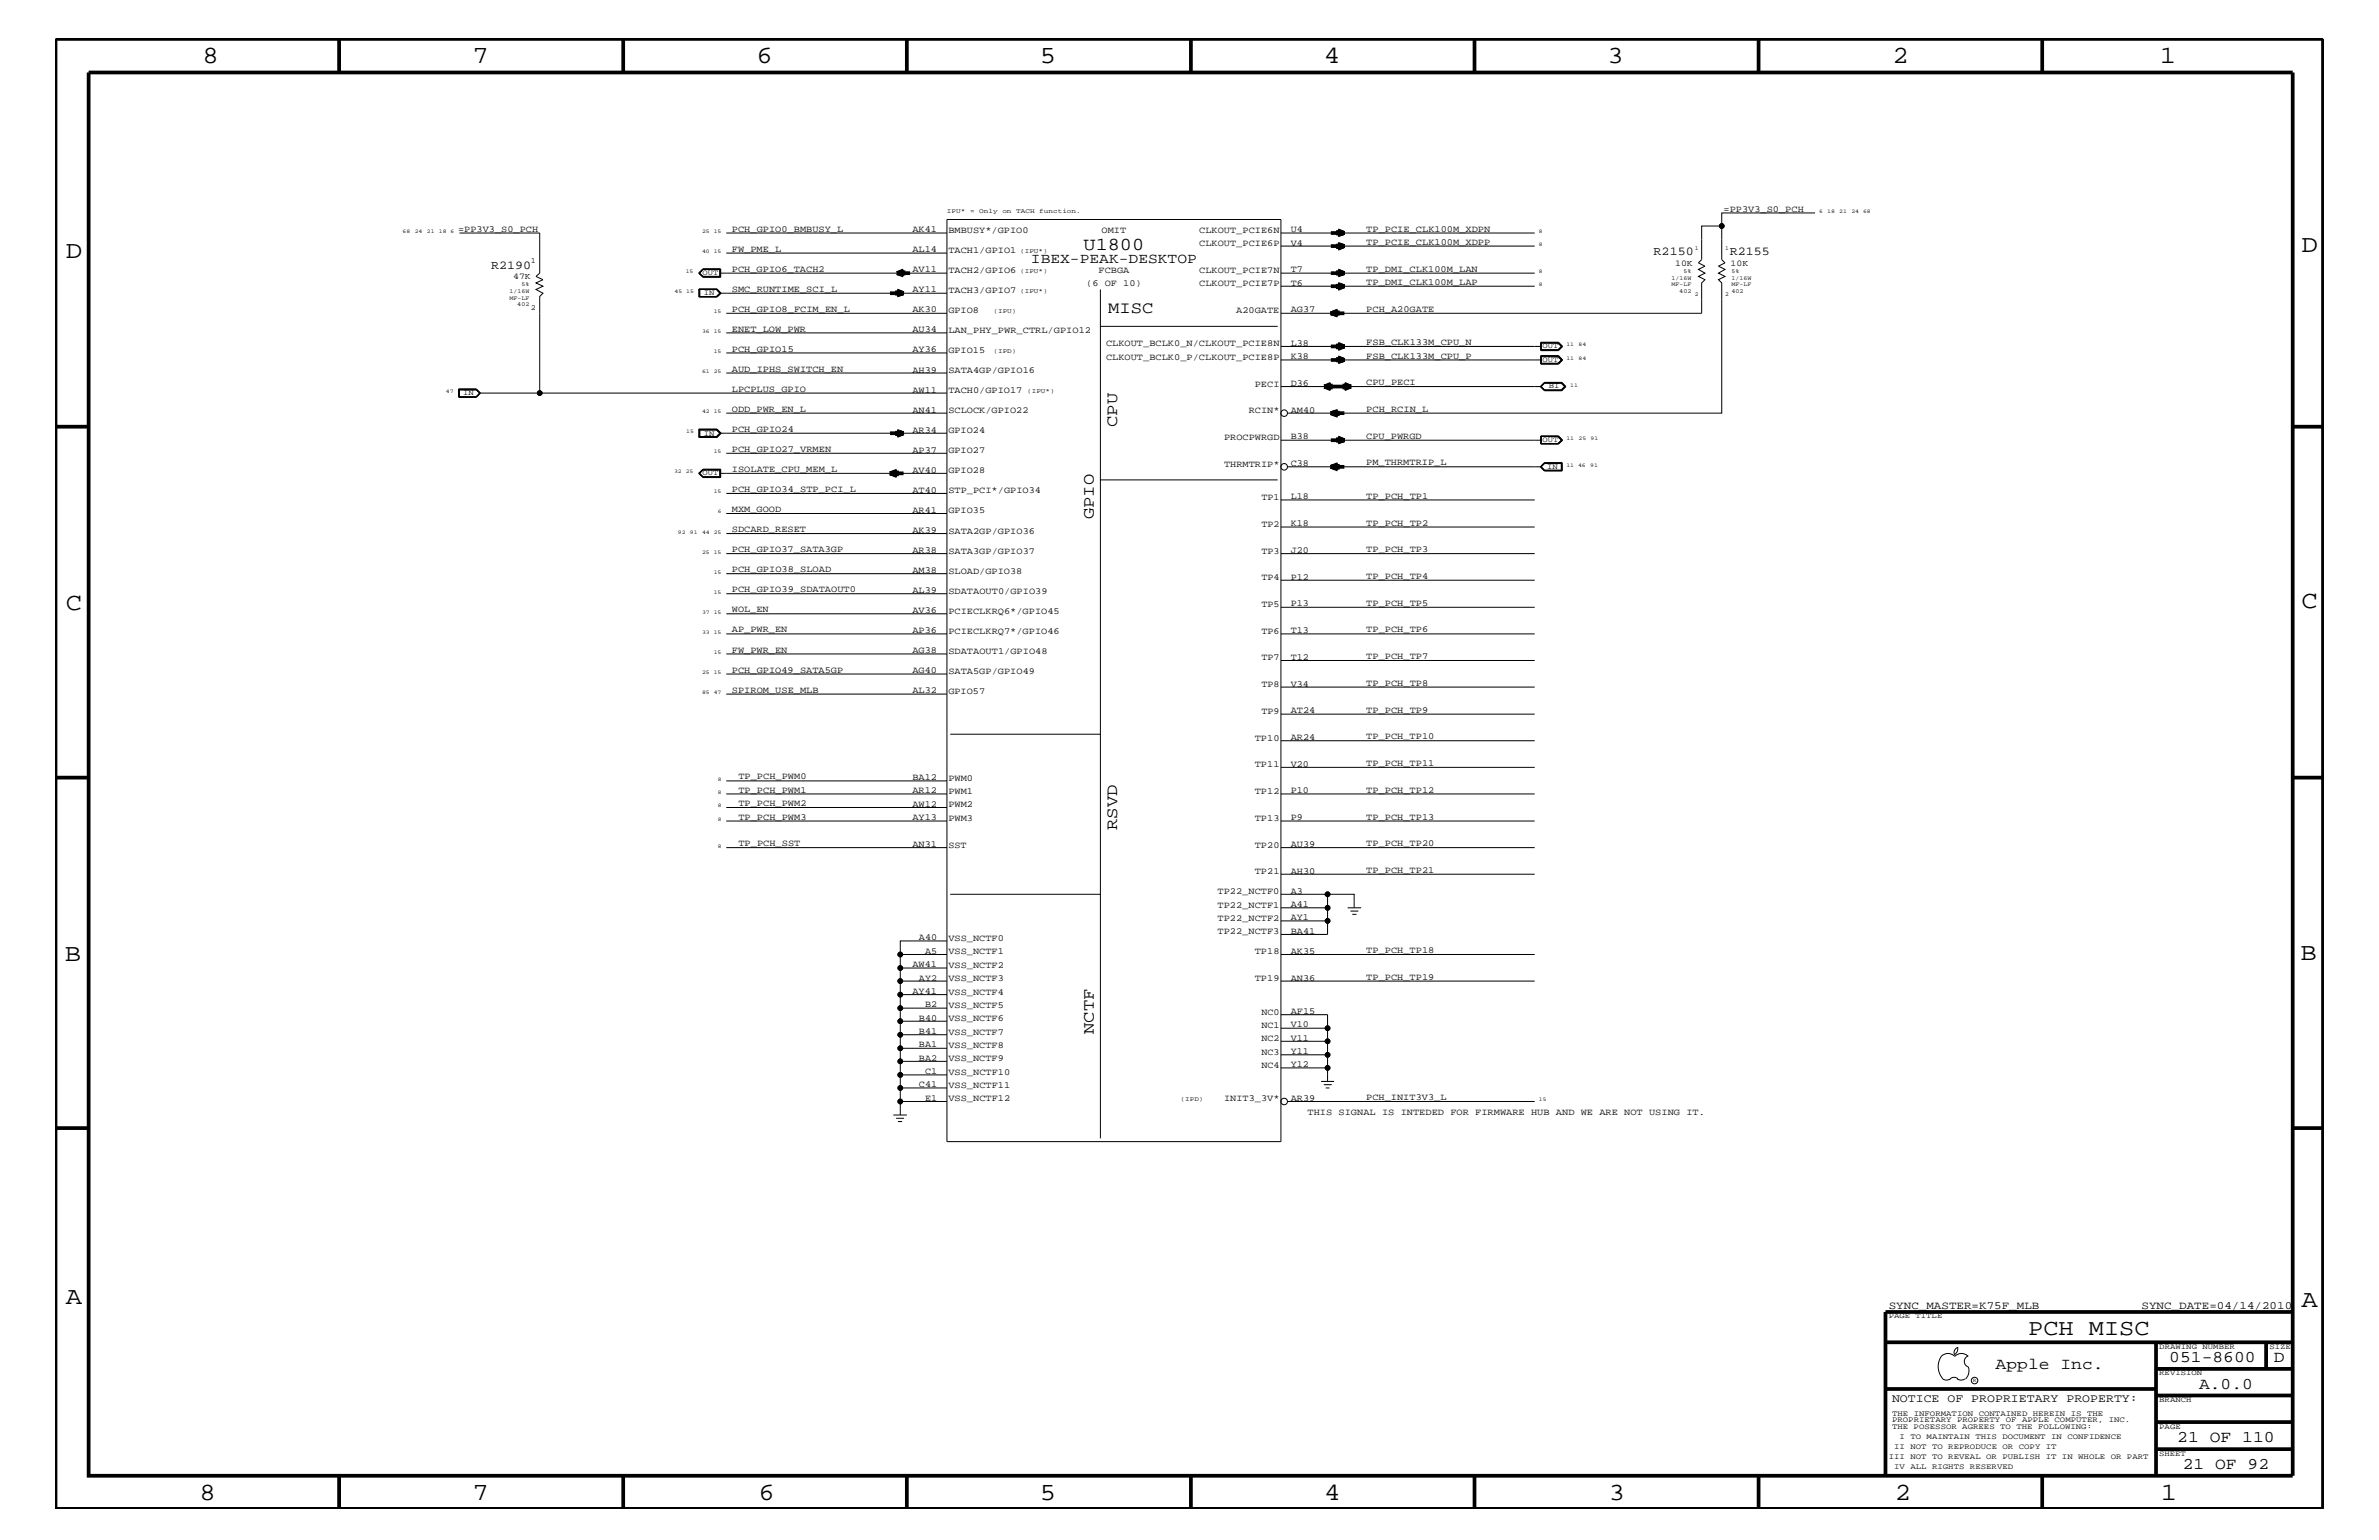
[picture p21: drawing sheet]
<svg xmlns="http://www.w3.org/2000/svg" width="432mm" height="279mm" viewBox="0 0 432 279" stroke-linecap="round" stroke-linejoin="round" font-family="sans-serif">
<defs><g id="words">
<g font-size="4.5">
<text x="36.7" y="11.5">8</text>
<text x="85.8" y="11.5">7</text>
<text x="137.3" y="11.5">6</text>
<text x="188.7" y="11.5">5</text>
<text x="240.3" y="11.5">4</text>
<text x="291.8" y="11.5">3</text>
<text x="343.5" y="11.5">2</text>
<text x="392" y="11.5">1</text>
<text x="11.9" y="46.8">D</text>
<text x="417.7" y="45.7">D</text>
<text x="11.9" y="110.6">C</text>
<text x="417.7" y="110.3">C</text>
<text x="11.8" y="174.3">B</text>
<text x="417.6" y="174.2">B</text>
<text x="11.9" y="236.7">A</text>
<text x="417.7" y="237.1">A</text>
<text x="36.2" y="272.1">8</text>
<text x="85.8" y="272.1">7</text>
<text x="137.7" y="272.1">6</text>
<text x="188.7" y="272.1">5</text>
<text x="240.4" y="272.1">4</text>
<text x="292" y="272.1">3</text>
<text x="343.9" y="272.1">2</text>
<text x="392.2" y="272.1">1</text>
</g>
<text font-size="4.1" x="368.1" y="242.3">PCH MISC</text>
<text font-size="3.3" x="196.7" y="45.3">U1800</text>
<g font-size="3">
<text x="201.1" y="56.8">MISC</text>
<text x="202.8" y="77.5" transform="rotate(-90 202.8 77.5)">CPU</text>
<text x="198.5" y="94.2" transform="rotate(-90 198.5 94.2)">GPIO</text>
<text x="202.8" y="150.6" transform="rotate(-90 202.8 150.6)">RSVD</text>
<text x="198.5" y="187.6" transform="rotate(-90 198.5 187.6)">NCTF</text>
<text x="362.2" y="248.4">Apple Inc.</text>
<text x="393.7" y="247.1">051-8600</text>
<text x="399.2" y="252">A.0.0</text>
<text x="412.7" y="247.1">D</text>
<text x="395.2" y="261.6">21 OF 110</text>
<text x="396.2" y="266.6">21 OF 92</text>
</g>
<text font-size="2.6" x="187.1" y="47.7">IBEX-PEAK-DESKTOP</text>
<g font-size="2.2">
<text x="300.1" y="46.3">R2150</text>
<text x="313.9" y="46.3">R2155</text>
<text x="89.2" y="48.8">R2190</text>
</g>
<text font-size="2.1" x="343.4" y="254.4">NOTICE OF PROPRIETARY PROPERTY:</text>
<g font-size="2">
<text x="342.8" y="237.4">SYNC_MASTER=K75F_MLB</text>
<text x="388.7" y="237.4">SYNC_DATE=04/14/2010</text>
</g>
<g font-size="1.7">
<text x="312.8" y="38.4">=PP3V3_S0_PCH</text>
<text x="83.1" y="42">=PP3V3_S0_PCH</text>
<text x="132.8" y="45.7">FW_PME_L</text>
<text x="132.8" y="42">PCH_GPIO0_BMBUSY_L</text>
<text x="165.6" y="45.7">AL14</text>
<text x="165.6" y="42.1">AK41</text>
<text x="172.1" y="45.9">TACH1/GPIO1</text>
<text x="172.1" y="42.3">BMBUSY*/GPIO0</text>
<text x="199.9" y="42.3">OMIT</text>
<text x="217.7" y="42.3">CLKOUT_PCIE6N</text>
<text x="217.7" y="44.6">CLKOUT_PCIE6P</text>
<text x="234.3" y="44.6">V4</text>
<text x="234.3" y="42.1">U4</text>
<text x="248" y="42">TP_PCIE_CLK100M_XDPN</text>
<text x="248" y="44.4">TP_PCIE_CLK100M_XDPP</text>
<text x="132.8" y="49.3">PCH_GPIO6_TACH2</text>
<text x="132.8" y="52.9">SMC_RUNTIME_SCI_L</text>
<text x="165.6" y="53">AY11</text>
<text x="165.6" y="49.4">AV11</text>
<text x="172.1" y="53.2">TACH3/GPIO7</text>
<text x="172.1" y="49.6">TACH2/GPIO6</text>
<text x="197.1" y="51.9">(6 OF 10)</text>
<text x="199.4" y="49.6">FCBGA</text>
<text x="217.7" y="49.6">CLKOUT_PCIE7N</text>
<text x="217.7" y="51.9">CLKOUT_PCIE7P</text>
<text x="234.3" y="51.8">T6</text>
<text x="234.3" y="49.4">T7</text>
<text x="248" y="49.3">TP_DMI_CLK100M_LAN</text>
<text x="248" y="51.7">TP_DMI_CLK100M_LAP</text>
<text x="132.8" y="56.6">PCH_GPIO8_FCIM_EN_L</text>
<text x="165.6" y="56.7">AK30</text>
<text x="172.1" y="56.8">GPIO8</text>
<text x="224.4" y="56.8">A20GATE</text>
<text x="234.3" y="56.7">AG37</text>
<text x="248" y="56.6">PCH_A20GATE</text>
<text x="132.8" y="63.9">PCH_GPIO15</text>
<text x="132.8" y="60.2">ENET_LOW_PWR</text>
<text x="165.6" y="60.3">AU34</text>
<text x="165.6" y="64">AY36</text>
<text x="172.1" y="64">GPIO15</text>
<text x="172.1" y="60.4">LAN_PHY_PWR_CTRL/GPIO12</text>
<text x="200.7" y="62.9">CLKOUT_BCLK0_N/CLKOUT_PCIE8N</text>
<text x="200.7" y="65.3">CLKOUT_BCLK0_P/CLKOUT_PCIE8P</text>
<text x="234.3" y="65.1">K38</text>
<text x="234.3" y="62.8">L38</text>
<text x="248" y="62.6">FSB_CLK133M_CPU_N</text>
<text x="248" y="65.1">FSB_CLK133M_CPU_P</text>
<text x="132.8" y="71.1">LPCPLUS_GPIO</text>
<text x="132.8" y="67.5">AUD_IPHS_SWITCH_EN</text>
<text x="165.6" y="71.2">AW11</text>
<text x="165.6" y="67.6">AH39</text>
<text x="172.1" y="67.7">SATA4GP/GPIO16</text>
<text x="172.1" y="71.3">TACH0/GPIO17</text>
<text x="227.8" y="70.1">PECI</text>
<text x="234.3" y="70">D36</text>
<text x="248" y="69.9">CPU_PECI</text>
<text x="132.8" y="74.7">ODD_PWR_EN_L</text>
<text x="165.6" y="74.9">AN41</text>
<text x="172.1" y="75">SCLOCK/GPIO22</text>
<text x="226.7" y="75">RCIN*</text>
<text x="234.3" y="74.9">AM40</text>
<text x="248" y="74.7">PCH_RCIN_L</text>
<text x="132.8" y="82">PCH_GPIO27_VRMEN</text>
<text x="132.8" y="78.3">PCH_GPIO24</text>
<text x="165.6" y="82.2">AP37</text>
<text x="165.6" y="78.5">AR34</text>
<text x="172.1" y="78.6">GPIO24</text>
<text x="172.1" y="82.2">GPIO27</text>
<text x="222.2" y="79.9">PROCPWRGD</text>
<text x="234.3" y="79.7">B38</text>
<text x="248" y="79.6">CPU_PWRGD</text>
<text x="132.8" y="89.3">PCH_GPIO34_STP_PCI_L</text>
<text x="132.8" y="85.6">ISOLATE_CPU_MEM_L</text>
<text x="165.6" y="85.8">AV40</text>
<text x="165.6" y="89.4">AT40</text>
<text x="172.1" y="85.9">GPIO28</text>
<text x="172.1" y="89.5">STP_PCI*/GPIO34</text>
<text x="222.2" y="84.7">THRMTRIP*</text>
<text x="234.3" y="84.5">C38</text>
<text x="248" y="84.4">PM_THRMTRIP_L</text>
<text x="132.8" y="92.9">MXM_GOOD</text>
<text x="165.6" y="93.1">AR41</text>
<text x="172.1" y="93.2">GPIO35</text>
<text x="228.9" y="90.7">TP1</text>
<text x="228.9" y="95.6">TP2</text>
<text x="234.3" y="95.4">K18</text>
<text x="234.3" y="90.6">L18</text>
<text x="248" y="90.5">TP_PCH_TP1</text>
<text x="248" y="95.4">TP_PCH_TP2</text>
<text x="132.8" y="96.5">SDCARD_RESET</text>
<text x="132.8" y="100.2">PCH_GPIO37_SATA3GP</text>
<text x="165.6" y="100.4">AR38</text>
<text x="165.6" y="96.7">AK39</text>
<text x="172.1" y="96.8">SATA2GP/GPIO36</text>
<text x="172.1" y="100.4">SATA3GP/GPIO37</text>
<text x="228.9" y="100.4">TP3</text>
<text x="234.3" y="100.4">J20</text>
<text x="248" y="100.2">TP_PCH_TP3</text>
<text x="132.8" y="107.5">PCH_GPIO39_SDATAOUT0</text>
<text x="132.8" y="103.8">PCH_GPIO38_SLOAD</text>
<text x="165.6" y="104">AM38</text>
<text x="165.6" y="107.6">AL39</text>
<text x="172.1" y="107.7">SDATAOUT0/GPIO39</text>
<text x="172.1" y="104.1">SLOAD/GPIO38</text>
<text x="228.9" y="105.3">TP4</text>
<text x="234.3" y="105.2">P12</text>
<text x="248" y="105">TP_PCH_TP4</text>
<text x="132.8" y="111.1">WOL_EN</text>
<text x="165.6" y="111.2">AV36</text>
<text x="172.1" y="111.4">PCIECLKRQ6*/GPIO45</text>
<text x="228.9" y="110.2">TP5</text>
<text x="234.3" y="110">P13</text>
<text x="248" y="109.9">TP_PCH_TP5</text>
<text x="132.8" y="118.4">FW_PWR_EN</text>
<text x="132.8" y="114.8">AP_PWR_EN</text>
<text x="165.6" y="118.5">AG38</text>
<text x="165.6" y="114.8">AP36</text>
<text x="172.1" y="115">PCIECLKRQ7*/GPIO46</text>
<text x="172.1" y="118.6">SDATAOUT1/GPIO48</text>
<text x="228.9" y="115">TP6</text>
<text x="228.9" y="119.8">TP7</text>
<text x="234.3" y="119.7">T12</text>
<text x="234.3" y="114.8">T13</text>
<text x="248" y="119.6">TP_PCH_TP7</text>
<text x="248" y="114.8">TP_PCH_TP6</text>
<text x="132.8" y="125.7">SPIROM_USE_MLB</text>
<text x="132.8" y="122">PCH_GPIO49_SATA5GP</text>
<text x="165.6" y="125.8">AL32</text>
<text x="165.6" y="122.1">AG40</text>
<text x="172.1" y="125.9">GPIO57</text>
<text x="172.1" y="122.3">SATA5GP/GPIO49</text>
<text x="228.9" y="124.7">TP8</text>
<text x="234.3" y="124.6">V34</text>
<text x="248" y="124.4">TP_PCH_TP8</text>
<text x="228.9" y="129.6">TP9</text>
<text x="234.3" y="129.4">AT24</text>
<text x="248" y="129.3">TP_PCH_TP9</text>
<text x="227.8" y="134.4">TP10</text>
<text x="234.3" y="134.2">AR24</text>
<text x="248" y="134.1">TP_PCH_TP10</text>
<text x="134" y="141.4">TP_PCH_PWM0</text>
<text x="134" y="143.9">TP_PCH_PWM1</text>
<text x="165.6" y="144">AR12</text>
<text x="165.6" y="141.5">BA12</text>
<text x="172.1" y="141.7">PWM0</text>
<text x="227.8" y="139.2">TP11</text>
<text x="234.3" y="144">P10</text>
<text x="234.3" y="139.1">V20</text>
<text x="248" y="143.9">TP_PCH_TP12</text>
<text x="248" y="139">TP_PCH_TP11</text>
<text x="134" y="148.7">TP_PCH_PWM3</text>
<text x="134" y="146.2">TP_PCH_PWM2</text>
<text x="165.6" y="148.8">AY13</text>
<text x="165.6" y="146.4">AW12</text>
<text x="172.1" y="144">PWM1</text>
<text x="172.1" y="146.5">PWM2</text>
<text x="172.1" y="149">PWM3</text>
<text x="227.8" y="144">TP12</text>
<text x="227.8" y="149">TP13</text>
<text x="234.3" y="148.8">P9</text>
<text x="248" y="148.7">TP_PCH_TP13</text>
<text x="134" y="153.5">TP_PCH_SST</text>
<text x="165.6" y="153.7">AN31</text>
<text x="172.1" y="153.8">SST</text>
<text x="227.8" y="153.8">TP20</text>
<text x="234.3" y="153.7">AU39</text>
<text x="248" y="153.5">TP_PCH_TP20</text>
<text x="227.8" y="158.6">TP21</text>
<text x="234.3" y="158.5">AH30</text>
<text x="248" y="158.4">TP_PCH_TP21</text>
<text x="221" y="162.2">TP22_NCTF0</text>
<text x="221" y="164.7">TP22_NCTF1</text>
<text x="221" y="167.1">TP22_NCTF2</text>
<text x="234.3" y="167">AY1</text>
<text x="234.3" y="164.5">A41</text>
<text x="234.3" y="162.2">A3</text>
<text x="166.8" y="170.6">A40</text>
<text x="167.9" y="173.1">A5</text>
<text x="172.1" y="170.7">VSS_NCTF0</text>
<text x="172.1" y="173.2">VSS_NCTF1</text>
<text x="221" y="169.5">TP22_NCTF3</text>
<text x="227.8" y="173.2">TP18</text>
<text x="234.3" y="169.4">BA41</text>
<text x="234.3" y="173.1">AK35</text>
<text x="248" y="172.9">TP_PCH_TP18</text>
<text x="165.6" y="175.5">AW41</text>
<text x="166.8" y="177.9">AY2</text>
<text x="172.1" y="175.6">VSS_NCTF2</text>
<text x="172.1" y="178">VSS_NCTF3</text>
<text x="227.8" y="178">TP19</text>
<text x="234.3" y="177.9">AN36</text>
<text x="248" y="177.7">TP_PCH_TP19</text>
<text x="165.6" y="180.4">AY41</text>
<text x="166.8" y="185.2">B40</text>
<text x="167.9" y="182.7">B2</text>
<text x="172.1" y="180.5">VSS_NCTF4</text>
<text x="172.1" y="182.9">VSS_NCTF5</text>
<text x="172.1" y="185.3">VSS_NCTF6</text>
<text x="228.9" y="184.1">NC0</text>
<text x="234.3" y="184">AF15</text>
<text x="166.8" y="190">BA1</text>
<text x="166.8" y="187.6">B41</text>
<text x="172.1" y="187.7">VSS_NCTF7</text>
<text x="172.1" y="190.2">VSS_NCTF8</text>
<text x="228.9" y="186.5">NC1</text>
<text x="228.9" y="188.9">NC2</text>
<text x="228.9" y="191.4">NC3</text>
<text x="234.3" y="191.2">Y11</text>
<text x="234.3" y="188.8">V11</text>
<text x="234.3" y="186.4">V10</text>
<text x="166.8" y="192.5">BA2</text>
<text x="166.8" y="197.3">C41</text>
<text x="167.9" y="194.8">C1</text>
<text x="172.1" y="192.6">VSS_NCTF9</text>
<text x="172.1" y="195">VSS_NCTF10</text>
<text x="172.1" y="197.4">VSS_NCTF11</text>
<text x="228.9" y="193.7">NC4</text>
<text x="234.3" y="193.7">Y12</text>
<text x="167.9" y="199.8">E1</text>
<text x="172.1" y="199.8">VSS_NCTF12</text>
<text x="222.2" y="199.8">INIT3_3V*</text>
<text x="234.3" y="199.8">AR39</text>
<text x="237.3" y="202.3">THIS SIGNAL IS INTEDED FOR FIRMWARE HUB AND WE ARE NOT USING IT.</text>
<text x="248" y="199.6">PCH_INIT3V3_L</text>
</g>
<g font-size="1.6">
<text x="93.1" y="50.7">47K</text>
<text x="304" y="48.2">10K</text>
<text x="314.1" y="48.2">10K</text>
</g>
<g font-size="1.4">
<text x="96.4" y="47.7">1</text>
<text x="127.5" y="49.9">OUT</text>
<text x="127.8" y="53.5">IN</text>
<text x="96.4" y="56.2">2</text>
<text x="280" y="63.2">OUT</text>
<text x="280" y="65.6">OUT</text>
<text x="84.1" y="71.7">IN</text>
<text x="281.1" y="70.5">BI</text>
<text x="127.8" y="79">IN</text>
<text x="280" y="80.2">OUT</text>
<text x="127.5" y="86.2">OUT</text>
<text x="280.8" y="85">IN</text>
<text x="342.8" y="239.2">PAGE TITLE</text>
<text x="391.9" y="244.7">DRAWING NUMBER</text>
<text x="411.9" y="244.7">SIZE</text>
<text x="391.9" y="249.5">REVISION</text>
<text x="343.4" y="256.8">THE INFORMATION CONTAINED HEREIN IS THE</text>
<text x="391.9" y="254.4">BRANCH</text>
<text x="343.4" y="259.3">THE POSESSOR AGREES TO THE FOLLOWING:</text>
<text x="343.4" y="258">PROPRIETARY PROPERTY OF APPLE COMPUTER, INC.</text>
<text x="343.8" y="262.9">II NOT TO REPRODUCE OR COPY IT</text>
<text x="344.8" y="261.1">I TO MAINTAIN THIS DOCUMENT IN CONFIDENCE</text>
<text x="391.9" y="259.3">PAGE</text>
<text x="342.8" y="264.7">III NOT TO REVEAL OR PUBLISH IT IN WHOLE OR PART</text>
<text x="343.8" y="266.6">IV ALL RIGHTS RESERVED</text>
<text x="391.9" y="264.1">SHEET</text>
</g>
<g font-size="1.2">
<text x="171.9" y="38.6">IPU*</text>
<text x="176.1" y="38.6">=</text>
<text x="177.7" y="38.6">Only</text>
<text x="181.9" y="38.6">on</text>
<text x="184.4" y="38.6">TACH</text>
<text x="188.6" y="38.6">function.</text>
<text x="185.2" y="45.9">(IPU*)</text>
<text x="185.2" y="49.6">(IPU*)</text>
<text x="185.2" y="53.2">(IPU*)</text>
<text x="180.3" y="56.8">(IPU)</text>
<text x="180.3" y="64">(IPD)</text>
<text x="186.4" y="71.3">(IPU*)</text>
<text x="214.3" y="199.8">(IPD)</text>
</g>
<g font-size="1.1">
<text x="307.6" y="45.3">1</text>
<text x="313.1" y="45.3">1</text>
<text x="92.5" y="53.2">1/16W</text>
<text x="94.7" y="51.9">5%</text>
<text x="303.4" y="50.7">1/16W</text>
<text x="303.4" y="51.9">MF-LF</text>
<text x="304.8" y="53.2">402</text>
<text x="305.6" y="49.6">5%</text>
<text x="307.6" y="53.8">2</text>
<text x="313.1" y="53.8">2</text>
<text x="314.3" y="53.2">402</text>
<text x="314.3" y="49.6">5%</text>
<text x="314.3" y="50.7">1/16W</text>
<text x="314.3" y="51.9">MF-LF</text>
<text x="92.5" y="54.4">MF-LF</text>
<text x="93.9" y="55.6">402</text>
</g>
<g font-size="1">
<text x="330.2" y="38.6">6</text>
<text x="331.6" y="38.6">18</text>
<text x="333.8" y="38.6">21</text>
<text x="336" y="38.6">24 68</text>
<text x="73.1" y="42.3">68</text>
<text x="75.3" y="42.3">24</text>
<text x="77.5" y="42.3">21</text>
<text x="79.7" y="42.3">18 6</text>
<text x="127.4" y="45.9">40 15</text>
<text x="127.4" y="42.3">25 15</text>
<text x="279.3" y="42.3">8</text>
<text x="279.3" y="44.6">8</text>
<text x="122.4" y="53.2">45 15</text>
<text x="124.5" y="49.6">15</text>
<text x="279.3" y="49.6">8</text>
<text x="279.3" y="51.9">8</text>
<text x="129.5" y="56.8">15</text>
<text x="127.4" y="60.4">36 15</text>
<text x="129.5" y="64">15</text>
<text x="284.3" y="62.9">11</text>
<text x="284.3" y="65.3">11</text>
<text x="286.5" y="62.9">84</text>
<text x="286.5" y="65.3">84</text>
<text x="80.9" y="71.3">47</text>
<text x="127.4" y="67.7">61 25</text>
<text x="285" y="70.1">11</text>
<text x="127.4" y="75">42 15</text>
<text x="124.5" y="78.6">15</text>
<text x="129.5" y="82.2">15</text>
<text x="284.3" y="79.9">11</text>
<text x="286.5" y="79.9">25</text>
<text x="288.7" y="79.9">91</text>
<text x="122.3" y="85.9">32 25</text>
<text x="129.5" y="89.5">15</text>
<text x="284.3" y="84.7">11 46</text>
<text x="288.6" y="84.7">91</text>
<text x="130.3" y="93.2">6</text>
<text x="123" y="96.8">92</text>
<text x="125.2" y="96.8">91</text>
<text x="127.4" y="96.8">44 25</text>
<text x="127.4" y="100.4">25 15</text>
<text x="129.5" y="104.1">15</text>
<text x="129.5" y="107.7">15</text>
<text x="127.4" y="111.4">37 15</text>
<text x="127.4" y="115">33 15</text>
<text x="129.5" y="118.6">15</text>
<text x="127.4" y="125.9">85 47</text>
<text x="127.4" y="122.3">25 15</text>
<text x="130.3" y="141.7">8</text>
<text x="130.3" y="146.5">8</text>
<text x="130.3" y="149">8</text>
<text x="130.3" y="144">8</text>
<text x="130.3" y="153.8">8</text>
<text x="279.3" y="199.8">15</text>
<text x="358.1" y="250.7">R</text>
</g>
</g></defs>
<g fill="none" stroke="#000" stroke-width=".18">
<path d="M171.9 39.8h60.6v167.3h-60.6zM329.4 38.6h-16.9v2.4M83.4 42.3h14.6v7.3l-.7 .6 1.3 .5-1.3 .6 1.3 .6-1.3 .6 1.3 .7-.6 .6v17.5h73.9M126.8 49.6l.8-.8h3.2v1.5h-3.2zM126.9 52.4v1.5M127.6 50.2h3.1M127.6 48.9l-.7 .7 .7 .6M127.6 48.9h3.1M127.6 48.9l-.6 .7 .6 .6M130 52.5h-3v1.3h3M130 52.5l.7 .7-.7 .6M130 52.5l.6 .7"/>
<path d="M130.1 52.4h-3.3v1.5h3.3M130.1 52.4l.8 .8-.8 .7M130.1 52.4l.7 .8-.7 .7M130.6 53.2l-.6 .6M130.6 53.2h41.3M130.6 49.6h41.3M130.6 48.9v1.3M130.7 48.8v1.4h-3.1l-.8-.6M131.8 56.8h40.1M131.8 42.3h40.1M131.8 45.9h40.1M199.7 52.5v154"/>
<path d="M199.7 59.2h32.2M232.5 56.8h76.4v-5.5l.6-.6-1.2-.5 1.2-.6-1.2-.7 1.2-.6-1.2-.6 .6-.6v-6.1h3.6v6.1l.6 .6-1.2 .6 1.2 .6-1.2 .7 1.2 .6-1.2 .5 .6 .6v23.7h-78.8M232.5 42.3h46.1M232.5 44.6h46.1M232.5 49.6h46.1M232.5 51.9h46.1M83.2 70.6h3.2l.8 .7-.8 .8h-3.2zM83.3 72h3.1M83.3 70.7h3.1M83.4 70.7v1.3M86.4 70.7l.7 .6M86.4 70.7l.6 .6"/>
<path d="M87 71.3h11M87 71.3l-.6 .7M87.1 71.3l-.7 .7M87.1 71.3l-.7 .8M87.1 71.3l-.7-.7h-3.1v1.5M126.8 77.8h3.3l.8 .8-.8 .8h-3.3zM126.9 79.4v-1.5h3.2l.7 .7-.7 .8M127 78h3l.7 .6-.7 .7h-3zM130 78l.6 .6M130.6 78.6l-.6 .6h-3M130.6 78.6h41.3M131.8 64h40.1"/>
<path d="M131.8 60.4h40.1M131.8 75h40.1M131.8 67.7h40.1M232.5 62.9h47.2M232.5 65.3h47.2M232.5 70.1h47.2M232.5 79.9h47.2M279.6 70.1l.7-.7h3.2l.7 .7-.7 .8h-3.2zM279.7 62.1h3.2l.7 .8-.7 .7h-3.2zM279.7 64.5h3.2l.7 .8-.7 .8h-3.2zM279.7 62.2h3.2l.6 .7-.6 .6h-3.2M279.7 70.1l.6-.6h3.1l.6 .6-.6 .6h-3.1z"/>
<path d="M279.7 62.3h3.1l.6 .6-.6 .5h-3.1M279.7 62.2v1.3M279.7 66v-1.4h3.1l.7 .7-.7 .7M279.7 64.7h3.1l.6 .6-.6 .6h-3.1M280.3 69.5h3.2l.6 .6-.6 .7h-3.2M280.3 69.5l-.6 .6 .6 .7M282.8 62.2l.7 .7-.7 .6M282.8 79.2h-3.1v1.3h3.1M282.8 79.2l.7 .7-.7 .6M282.8 79.2l.6 .7-.6 .6M282.9 79.1h-3.2v1.4h3.2M282.9 64.5l.6 .8-.6 .7h-3.2"/>
<path d="M282.9 79.1l.7 .8-.7 .6M282.9 79.1l.6 .8-.6 .6M126.8 85.9l.8-.8h3.2v1.5h-3.2zM126.8 85.9l.8 .7M127 85.9l.6-.6h3v1.2h-3zM127.6 85.2h3.1v1.4h-3.1M127.6 85.2l-.8 .7M127.6 85.2l-.7 .7 .7 .7M130.6 85.9h41.3M131.8 82.2h40.1M131.8 93.2h40.1M131.8 96.8h40.1"/>
<path d="M131.8 89.5h40.1M199.7 87.1h32.2M232.5 90.7h46.1M232.5 95.6h46.1M233.7 84.7h46M279.6 84.7l.7-.8h3.2v1.6h-3.2zM279.7 84.7l.6-.6h3.1v1.2h-3.1zM280.3 84h3.2v1.4h-3.2l-.6-.7zM131.8 111.4h40.1M131.8 115h40.1M131.8 100.4h40.1M131.8 107.7h40.1"/>
<path d="M131.8 118.6h40.1M131.8 104.1h40.1M232.5 115h46.1M232.5 100.4h46.1M232.5 105.3h46.1M232.5 110.2h46.1M232.5 119.8h46.1M131.8 125.9h40.1M131.8 122.3h40.1M172.5 133.2h27.2M232.5 134.4h46.1M232.5 139.2h46.1"/>
<path d="M232.5 124.7h46.1M232.5 129.6h46.1M131.8 141.7h40.1M131.8 144h40.1M131.8 146.5h40.1M131.8 153.8h40.1M131.8 149h40.1M232.5 144h46.1M232.5 153.8h46.1M232.5 149h46.1M232.5 158.6h46.1M163.4 173.2v2.4h8.5"/>
<path d="M163.4 175.6v2.4h8.5M163.4 178v2.5h8.5M171.9 170.7h-8.5v2.5h8.5M172.5 162.2h27.2M232.5 162.2h8.5M232.5 173.2h46.1M232.5 178h46.1M232.5 164.7h8.5M232.5 167.1h8.5M241 162.2h4.8v2.5M241 162.2v7.3h-8.5M244.6 164.7h2.5"/>
<path d="M245.1 165.3h1.4M245.4 165.9h.8M163.4 180.5v2.4h8.5M163.4 182.9v2.4h8.5M163.4 185.3v2.4h8.5M163.4 187.7v2.5h8.5M163.4 190.2v2.4h8.5M163.4 192.6v2.4h8.5M163.4 195v2.4h8.5M163.4 197.4v2.4h8.5M163.4 199.8v2.5M232.5 184.1h8.5v12.1"/>
<path d="M232.5 186.5h8.5M232.5 188.9h8.5M232.5 191.4h8.5M232.5 193.7h8.5M233.7 199.8h44.9M239.8 196.2h2.3M240.3 196.8h1.4M240.6 197.4h.7M162.1 202.3h2.5M162.6 202.9h1.5M163 203.5h.7M352.3 246.1a1.69 1.69 0 0 1 2.5 0 1.72 1.72 0 0 1 2.4 0"/>
<path d="M352.4 246a3.2 3.2 0 0 0 .4 4.3l.8 .1 .4-.2M354 250.2l.7-.3 .7 .3M355.2 250.2l.7 .2 .7-.2M355.3 244.4v.3a1.18 1.18 0 0 1-.6 1.1M355.4 244.4a.99 .99 0 0 0-.6 1.4M357.2 246a1.04 1.04 0 0 0-.7 1 1.04 1.04 0 0 0 .7 1M357.3 248l.1 .7a2.11 2.11 0 0 1-.6 1.5"/>
<circle cx="312.5" cy="41" r=".42"/>
<circle cx="98" cy="71.3" r=".42"/>
<circle cx="233.1" cy="75" r=".59"/>
<circle cx="233.1" cy="84.7" r=".59"/>
<circle cx="163.4" cy="173.2" r=".42"/>
<circle cx="163.4" cy="178" r=".42"/>
<circle cx="163.4" cy="175.6" r=".42"/>
<circle cx="241" cy="162.2" r=".42"/>
<circle cx="241" cy="164.7" r=".42"/>
<circle cx="241" cy="167.1" r=".42"/>
<circle cx="163.4" cy="182.9" r=".42"/>
<circle cx="163.4" cy="180.5" r=".42"/>
<circle cx="163.4" cy="199.8" r=".42"/>
<circle cx="163.4" cy="187.7" r=".42"/>
<circle cx="163.4" cy="192.6" r=".42"/>
<circle cx="163.4" cy="190.2" r=".42"/>
<circle cx="163.4" cy="197.4" r=".42"/>
<circle cx="163.4" cy="185.3" r=".42"/>
<circle cx="163.4" cy="195" r=".42"/>
<circle cx="233.1" cy="199.8" r=".59"/>
<circle cx="241" cy="188.9" r=".42"/>
<circle cx="241" cy="191.4" r=".42"/>
<circle cx="241" cy="193.7" r=".42"/>
<circle cx="241" cy="186.5" r=".42"/>
<circle cx="358.4" cy="250.5" r=".59"/>
</g>
<g fill="none" stroke="#000" stroke-width=".68" stroke-linecap="butt">
<path d="M10.1 7.1h411.5v266.7h-411.5zM16.1 13.2h400v254.5h-400zM61.6 7.1v6.1M113.1 7.1v6.1M164.6 7.1v6.1M216.2 7.1v6.1M267.6 7.1v6.1M319.2 7.1v6.1M370.7 7.1v6.1M161.5 53.2h2.5M162.8 52.7l1.2 .5-1.2 .4zM162.8 49.6h2.4"/>
<path d="M162.8 49.6l1.2-.5v.9zM162.8 49.6h1.2M162.8 49.6l1.2 .3M162.8 49.6l1.2 .1M162.8 52.8l1.2 .4M162.8 53l1.2 .2M162.8 52.9l1.2 .3M164 49.1l-1.2 .5M164 49.4l-1.2 .2M164 49.3l-1.2 .3M164 53.2l-1.2 .1M164 53.2l-1.2 .3"/>
<path d="M164 53.2l-1.2 .2M241.6 42.3h2.4M241.6 56.8l1.2-.5v1zM241.6 51.9h2.4M241.6 49.6h2.4M241.6 44.6h2.4M241.6 56.8h2.4M241.6 56.8l1.2 .1M241.6 56.8l1.2 .4M241.6 56.8l1.2 .2M242.8 41.8l1.2 .5-1.2 .4zM242.8 44.2l1.2 .4-1.2 .6z"/>
<path d="M242.8 49.1l1.2 .5-1.2 .4zM242.8 51.5l1.2 .4-1.2 .5zM242.8 41.9l1.2 .4M242.8 42.1l1.2 .2M242.8 42l1.2 .3M242.8 51.6l1.2 .3M242.8 51.8l1.2 .1M242.8 51.7l1.2 .2M242.8 49.1l1.2 .5M242.8 49.4l1.2 .2M242.8 49.3l1.2 .3M242.8 44.3l1.2 .3"/>
<path d="M242.8 44.6h1.2M242.8 44.4l1.2 .2M242.8 56.4l-1.2 .4M242.8 56.7l-1.2 .1M242.8 56.6l-1.2 .2M244 42.3l-1.2 .1M244 42.3l-1.2 .3M244 42.3l-1.2 .2M244 51.9l-1.2 .2M244 51.9l-1.2 .5M244 51.9l-1.2 .3M244 49.6h-1.2"/>
<path d="M244 49.6l-1.2 .3M244 49.6l-1.2 .1M244 44.6l-1.2 .2M244 44.6l-1.2 .5M244 44.6l-1.2 .3M10.1 77.4h6M161.5 78.6h2.5M162.8 78.2l1.2 .4-1.2 .5zM162.8 78.3l1.2 .3M162.8 78.5l1.2 .1M164 78.6l-1.2 .2M164 78.6l-1.2 .4"/>
<path d="M164 78.6l-1.2 .3M240.4 70.1l1.2 .1M240.4 70.1l1.2-.5v1zM240.4 70.1h4.8M240.4 70.1l1.2 .3M240.4 70.1l1.2 .4M241.6 75l1.2-.5v1zM241.6 79.9h2.4M241.6 75h2.4M241.6 75l1.2 .1M241.6 75l1.2 .4M241.6 75l1.2 .2"/>
<path d="M241.6 70l-1.2 .1M241.6 69.9l-1.2 .2M241.6 69.8l-1.2 .3M241.6 62.9h2.4M241.6 65.3h2.4M242.8 62.3l1.2 .6-1.2 .5zM242.8 64.8l1.2 .5-1.2 .4zM242.8 79.4l1.2 .5-1.2 .4zM242.8 79.4l1.2 .5M242.8 79.7l1.2 .2M242.8 79.6l1.2 .3M242.8 74.6l-1.2 .4"/>
<path d="M242.8 74.9l-1.2 .1M242.8 74.7l-1.2 .3M242.8 62.5l1.2 .4M242.8 62.8l1.2 .1M242.8 62.6l1.2 .3M242.8 64.9l1.2 .4M242.8 65.1l1.2 .2M244 79.9l-1.2 .1M244 79.9l-1.2 .3M244 70l1.2 .1M244 69.6l1.2 .5-1.2 .5zM244 69.8l1.2 .3"/>
<path d="M244 69.9l1.2 .2M244 62.9l-1.2 .1M244 62.9l-1.2 .3M244 62.9l-1.2 .2M244 65.3l-1.2 .1M244 65.3l-1.2 .3M245.2 70.1l-1.2 .1M245.2 70.1l-1.2 .3M245.2 70.1l-1.2 .4M416.1 77.4h5.5M161.5 85.9h2.5M161.5 85.9l1.3-.5v1z"/>
<path d="M161.5 85.9l1.3 .1M161.5 85.9l1.3 .3M161.5 85.9l1.3 .2M162.8 85.5l-1.3 .4M162.8 85.8l-1.3 .1M162.8 85.6l-1.3 .3M241.6 84.7l1.2-.5v1zM241.6 84.7h2.4M241.6 84.7l1.2 .1M241.6 84.7l1.2 .3M241.6 84.7l1.2 .2M242.8 84.4l-1.2 .3"/>
<path d="M242.8 84.5l-1.2 .2M10.1 141.1h6M416.1 141.1h5.5M10.1 204.7h6M416.1 204.7h5.5M416.1 238h-73.9v29.7M342.2 243.5h73.9M342.2 252h49.1M391.3 243.5v24.2M391.3 258h24.8M391.3 253.2h24.8M391.3 248.4h24.8"/>
<path d="M411.3 243.5v4.9M61.6 267.7v6.1M113.1 267.7v6.1M164.6 267.7v6.1M216.2 268v5.8M267.6 267.7v6.1M319.2 267.7v6.1M370.7 267.7v6.1M391.3 262.9h24.8"/>
</g>
<g fill="#000">
<circle cx="312.5" cy="41" r=".42"/>
<circle cx="98" cy="71.3" r=".42"/>
<circle cx="163.4" cy="173.2" r=".42"/>
<circle cx="163.4" cy="178" r=".42"/>
<circle cx="163.4" cy="175.6" r=".42"/>
<circle cx="241" cy="162.2" r=".42"/>
<circle cx="241" cy="164.7" r=".42"/>
<circle cx="241" cy="167.1" r=".42"/>
<circle cx="163.4" cy="182.9" r=".42"/>
<circle cx="163.4" cy="180.5" r=".42"/>
<circle cx="163.4" cy="199.8" r=".42"/>
<circle cx="163.4" cy="187.7" r=".42"/>
<circle cx="163.4" cy="192.6" r=".42"/>
<circle cx="163.4" cy="190.2" r=".42"/>
<circle cx="163.4" cy="197.4" r=".42"/>
<circle cx="163.4" cy="185.3" r=".42"/>
<circle cx="163.4" cy="195" r=".42"/>
<circle cx="241" cy="188.9" r=".42"/>
<circle cx="241" cy="191.4" r=".42"/>
<circle cx="241" cy="193.7" r=".42"/>
<circle cx="241" cy="186.5" r=".42"/>
</g>
<use href="#words"/>
</svg>
